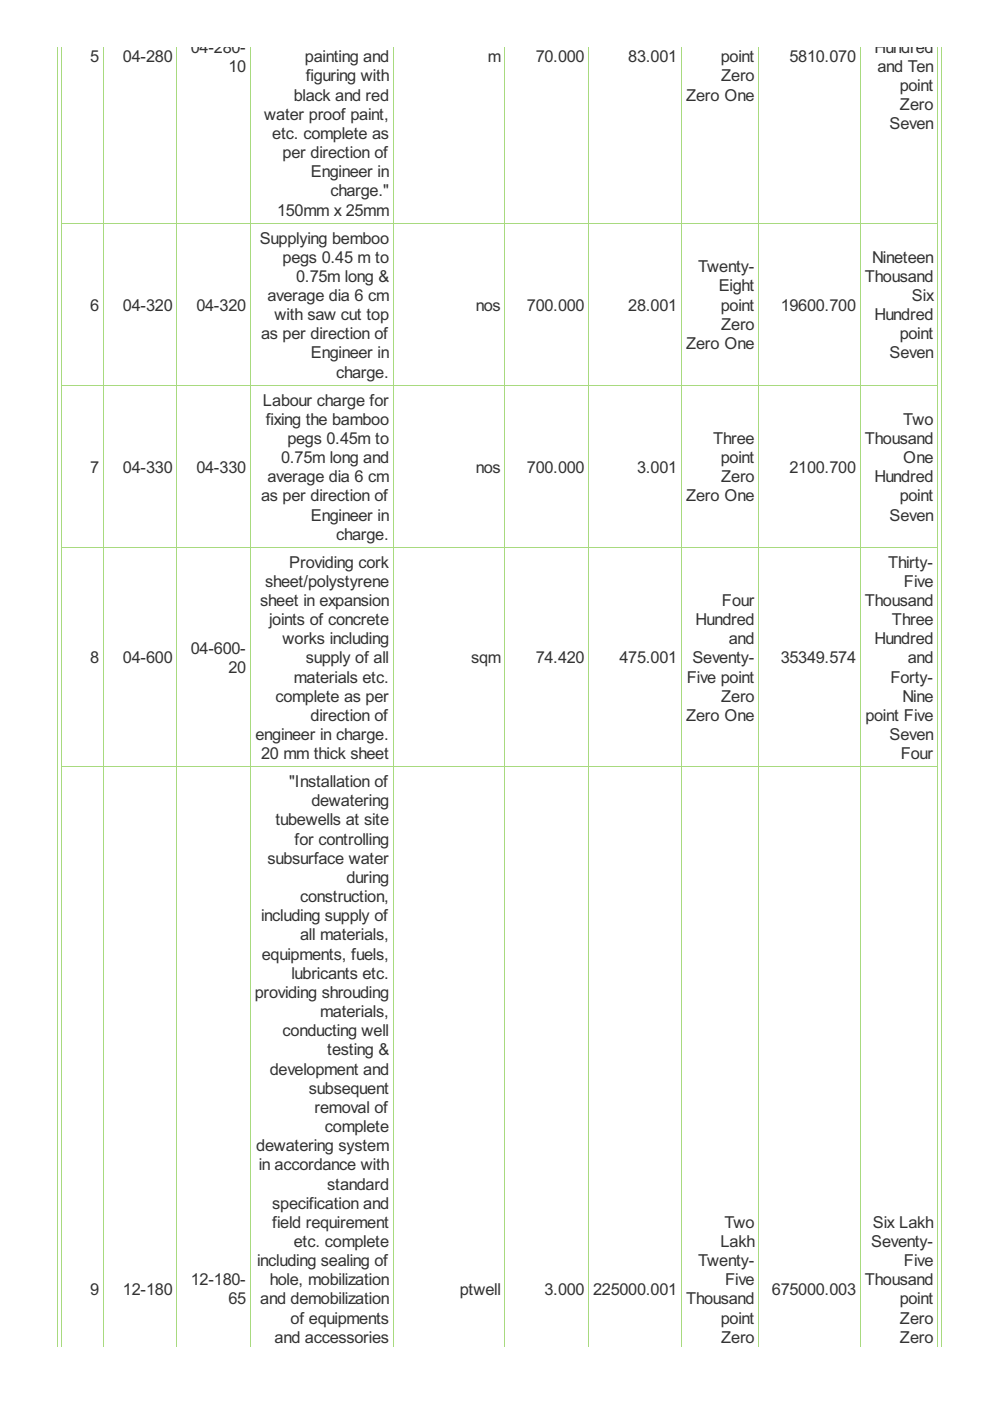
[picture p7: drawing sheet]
<svg xmlns="http://www.w3.org/2000/svg" width="210mm" height="297mm" viewBox="0 0 210 297" stroke-linecap="round" stroke-linejoin="round" font-family="sans-serif">
<defs><g id="words">
<g font-size="3.9" fill="#333">
<text x="40.5" y="11.2">04-280-</text>
<text x="185.4" y="11.2">Hundred</text>
<text x="19.1" y="13.2">5</text>
<text x="26.1" y="13.2">04-280</text>
<text x="48.4" y="15.2">10</text>
<text x="64.7" y="13.2">painting and</text>
<text x="64.8" y="17.3">figuring with</text>
<text x="103.4" y="13.2">m</text>
<text x="113.6" y="13.2">70.000</text>
<text x="133.2" y="13.2">83.001</text>
<text x="152.8" y="13.2">point</text>
<text x="152.9" y="17.3">Zero</text>
<text x="167.4" y="13.2">5810.070</text>
<text x="186" y="15.2">and Ten</text>
<text x="62.3" y="21.3">black and red</text>
<text x="145.5" y="21.3">Zero One</text>
<text x="190.8" y="19.3">point</text>
<text x="190.8" y="23.4">Zero</text>
<text x="56" y="25.4">water proof paint,</text>
<text x="57.7" y="29.5">etc. complete as</text>
<text x="188.6" y="27.4">Seven</text>
<text x="59.9" y="33.5">per direction of</text>
<text x="65.9" y="37.6">Engineer in</text>
<text x="70.1" y="41.6">charge.&quot;</text>
<text x="58.7" y="45.7">150mm x 25mm</text>
<text x="55.1" y="51.6">Supplying bemboo</text>
<text x="59.9" y="55.7">pegs 0.45 m to</text>
<text x="62.8" y="59.8">0.75m long &amp;</text>
<text x="148" y="57.7">Twenty-</text>
<text x="183.4" y="59.8">Thousand</text>
<text x="184.9" y="55.7">Nineteen</text>
<text x="19.1" y="65.8">6</text>
<text x="26.1" y="65.8">04-320</text>
<text x="41.6" y="65.8">04-320</text>
<text x="56.7" y="63.8">average dia 6 cm</text>
<text x="100.9" y="65.8">nos</text>
<text x="111.7" y="65.8">700.000</text>
<text x="133.2" y="65.8">28.001</text>
<text x="152.4" y="61.8">Eight</text>
<text x="152.8" y="65.8">point</text>
<text x="165.5" y="65.8">19600.700</text>
<text x="193.4" y="63.8">Six</text>
<text x="55.4" y="71.9">as per direction of</text>
<text x="58.2" y="67.9">with saw cut top</text>
<text x="152.9" y="69.9">Zero</text>
<text x="185.4" y="67.9">Hundred</text>
<text x="190.8" y="71.9">point</text>
<text x="65.9" y="76">Engineer in</text>
<text x="145.5" y="74">Zero One</text>
<text x="188.6" y="76">Seven</text>
<text x="71.3" y="80.1">charge.</text>
<text x="55.7" y="86">Labour charge for</text>
<text x="56.4" y="90">fixing the bamboo</text>
<text x="60.9" y="94.1">pegs 0.45m to</text>
<text x="151.2" y="94.1">Three</text>
<text x="183.4" y="94.1">Thousand</text>
<text x="191.5" y="90">Two</text>
<text x="19.1" y="100.2">7</text>
<text x="26.1" y="100.2">04-330</text>
<text x="41.6" y="100.2">04-330</text>
<text x="59.6" y="98.2">0.75m long and</text>
<text x="100.9" y="100.2">nos</text>
<text x="111.7" y="100.2">700.000</text>
<text x="135.1" y="100.2">3.001</text>
<text x="152.8" y="98.2">point</text>
<text x="167.4" y="100.2">2100.700</text>
<text x="191.5" y="98.2">One</text>
<text x="55.4" y="106.3">as per direction of</text>
<text x="56.7" y="102.2">average dia 6 cm</text>
<text x="145.5" y="106.3">Zero One</text>
<text x="152.9" y="102.2">Zero</text>
<text x="185.4" y="102.2">Hundred</text>
<text x="190.8" y="106.3">point</text>
<text x="65.9" y="110.4">Engineer in</text>
<text x="188.6" y="110.4">Seven</text>
<text x="71.3" y="114.4">charge.</text>
<text x="56.2" y="124.4">sheet/polystyrene</text>
<text x="61.3" y="120.3">Providing cork</text>
<text x="188.3" y="120.3">Thirty-</text>
<text x="191.7" y="124.4">Five</text>
<text x="55.2" y="128.5">sheet in expansion</text>
<text x="153.1" y="128.5">Four</text>
<text x="183.4" y="128.5">Thousand</text>
<text x="57" y="132.5">joints of concrete</text>
<text x="59.9" y="136.6">works including</text>
<text x="147.5" y="132.5">Hundred</text>
<text x="154.5" y="136.6">and</text>
<text x="185.4" y="136.6">Hundred</text>
<text x="189.1" y="132.5">Three</text>
<text x="19.1" y="140.7">8</text>
<text x="26.1" y="140.7">04-600</text>
<text x="40.5" y="138.6">04-600-</text>
<text x="48.4" y="142.7">20</text>
<text x="64.8" y="140.7">supply of all</text>
<text x="99.9" y="140.7">sqm</text>
<text x="113.6" y="140.7">74.420</text>
<text x="131.3" y="140.7">475.001</text>
<text x="146.8" y="140.7">Seventy-</text>
<text x="165.5" y="140.7">35349.574</text>
<text x="192.5" y="140.7">and</text>
<text x="58.4" y="148.8">complete as per</text>
<text x="62.3" y="144.7">materials etc.</text>
<text x="145.6" y="144.7">Five point</text>
<text x="152.9" y="148.8">Zero</text>
<text x="188.8" y="144.7">Forty-</text>
<text x="191.3" y="148.8">Nine</text>
<text x="65.8" y="152.8">direction of</text>
<text x="145.5" y="152.8">Zero One</text>
<text x="183.5" y="152.8">point Five</text>
<text x="54.2" y="156.9">engineer in charge.</text>
<text x="55.4" y="161">20 mm thick sheet</text>
<text x="188.6" y="156.9">Seven</text>
<text x="191" y="161">Four</text>
<text x="61.3" y="166.9">&quot;Installation of</text>
<text x="66" y="171">dewatering</text>
<text x="58.4" y="175">tubewells at site</text>
<text x="62.5" y="179.1">for controlling</text>
<text x="56.7" y="183.1">subsurface water</text>
<text x="63.6" y="191.3">construction,</text>
<text x="73.5" y="187.2">during</text>
<text x="55.4" y="195.3">including supply of</text>
<text x="55.5" y="203.5">equipments, fuels,</text>
<text x="63.6" y="199.4">all materials,</text>
<text x="61.8" y="207.5">lubricants etc.</text>
<text x="54" y="211.6">providing shrouding</text>
<text x="67.9" y="215.6">materials,</text>
<text x="59.9" y="219.7">conducting well</text>
<text x="57.2" y="227.8">development and</text>
<text x="69.4" y="223.8">testing &amp;</text>
<text x="65.5" y="231.9">subsequent</text>
<text x="66.7" y="235.9">removal of</text>
<text x="54.3" y="244.1">dewatering system</text>
<text x="68.9" y="240">complete</text>
<text x="54.8" y="248.1">in accordance with</text>
<text x="57.7" y="256.3">specification and</text>
<text x="69.4" y="252.2">standard</text>
<text x="57.7" y="260.3">field requirement</text>
<text x="153.6" y="260.3">Two</text>
<text x="185.1" y="260.3">Six Lakh</text>
<text x="54.5" y="268.4">including sealing of</text>
<text x="62.3" y="264.4">etc. complete</text>
<text x="148" y="268.4">Twenty-</text>
<text x="152.7" y="264.4">Lakh</text>
<text x="184.7" y="264.4">Seventy-</text>
<text x="191.7" y="268.4">Five</text>
<text x="19.1" y="274.5">9</text>
<text x="26.1" y="274.5">12-180</text>
<text x="40.5" y="272.5">12-180-</text>
<text x="57.2" y="272.5">hole, mobilization</text>
<text x="97.5" y="274.5">ptwell</text>
<text x="115.4" y="274.5">3.000</text>
<text x="125.8" y="274.5">225000.001</text>
<text x="153.7" y="272.5">Five</text>
<text x="163.7" y="274.5">675000.003</text>
<text x="183.4" y="272.5">Thousand</text>
<text x="48.4" y="276.6">65</text>
<text x="55.2" y="276.6">and demobilization</text>
<text x="61.6" y="280.6">of equipments</text>
<text x="145.5" y="276.6">Thousand</text>
<text x="152.8" y="280.6">point</text>
<text x="190.8" y="276.6">point</text>
<text x="190.8" y="280.6">Zero</text>
<text x="58.2" y="284.7">and accessories</text>
<text x="152.9" y="284.7">Zero</text>
<text x="190.8" y="284.7">Zero</text>
</g>
</g></defs>
<g fill="none" stroke="#a8da7f" stroke-width=".21">
<path d="M12.1 9.9v275.7M13.1 9.9v275.7M21.9 9.9v275.7M37.5 9.9v275.7M53.1 9.9v275.7M83.4 9.9v275.7M107.1 9.9v275.7M124.8 9.9v275.7M144.5 9.9v275.7M160.9 9.9v275.7M182.4 9.9v275.7M198.8 9.9v275.7"/>
<path d="M199.6 9.9v275.7M13 47.3h185.9M13 81.7h185.9M13 116h185.9M13 162.6h185.9"/>
</g>
<use href="#words"/>
</svg>
